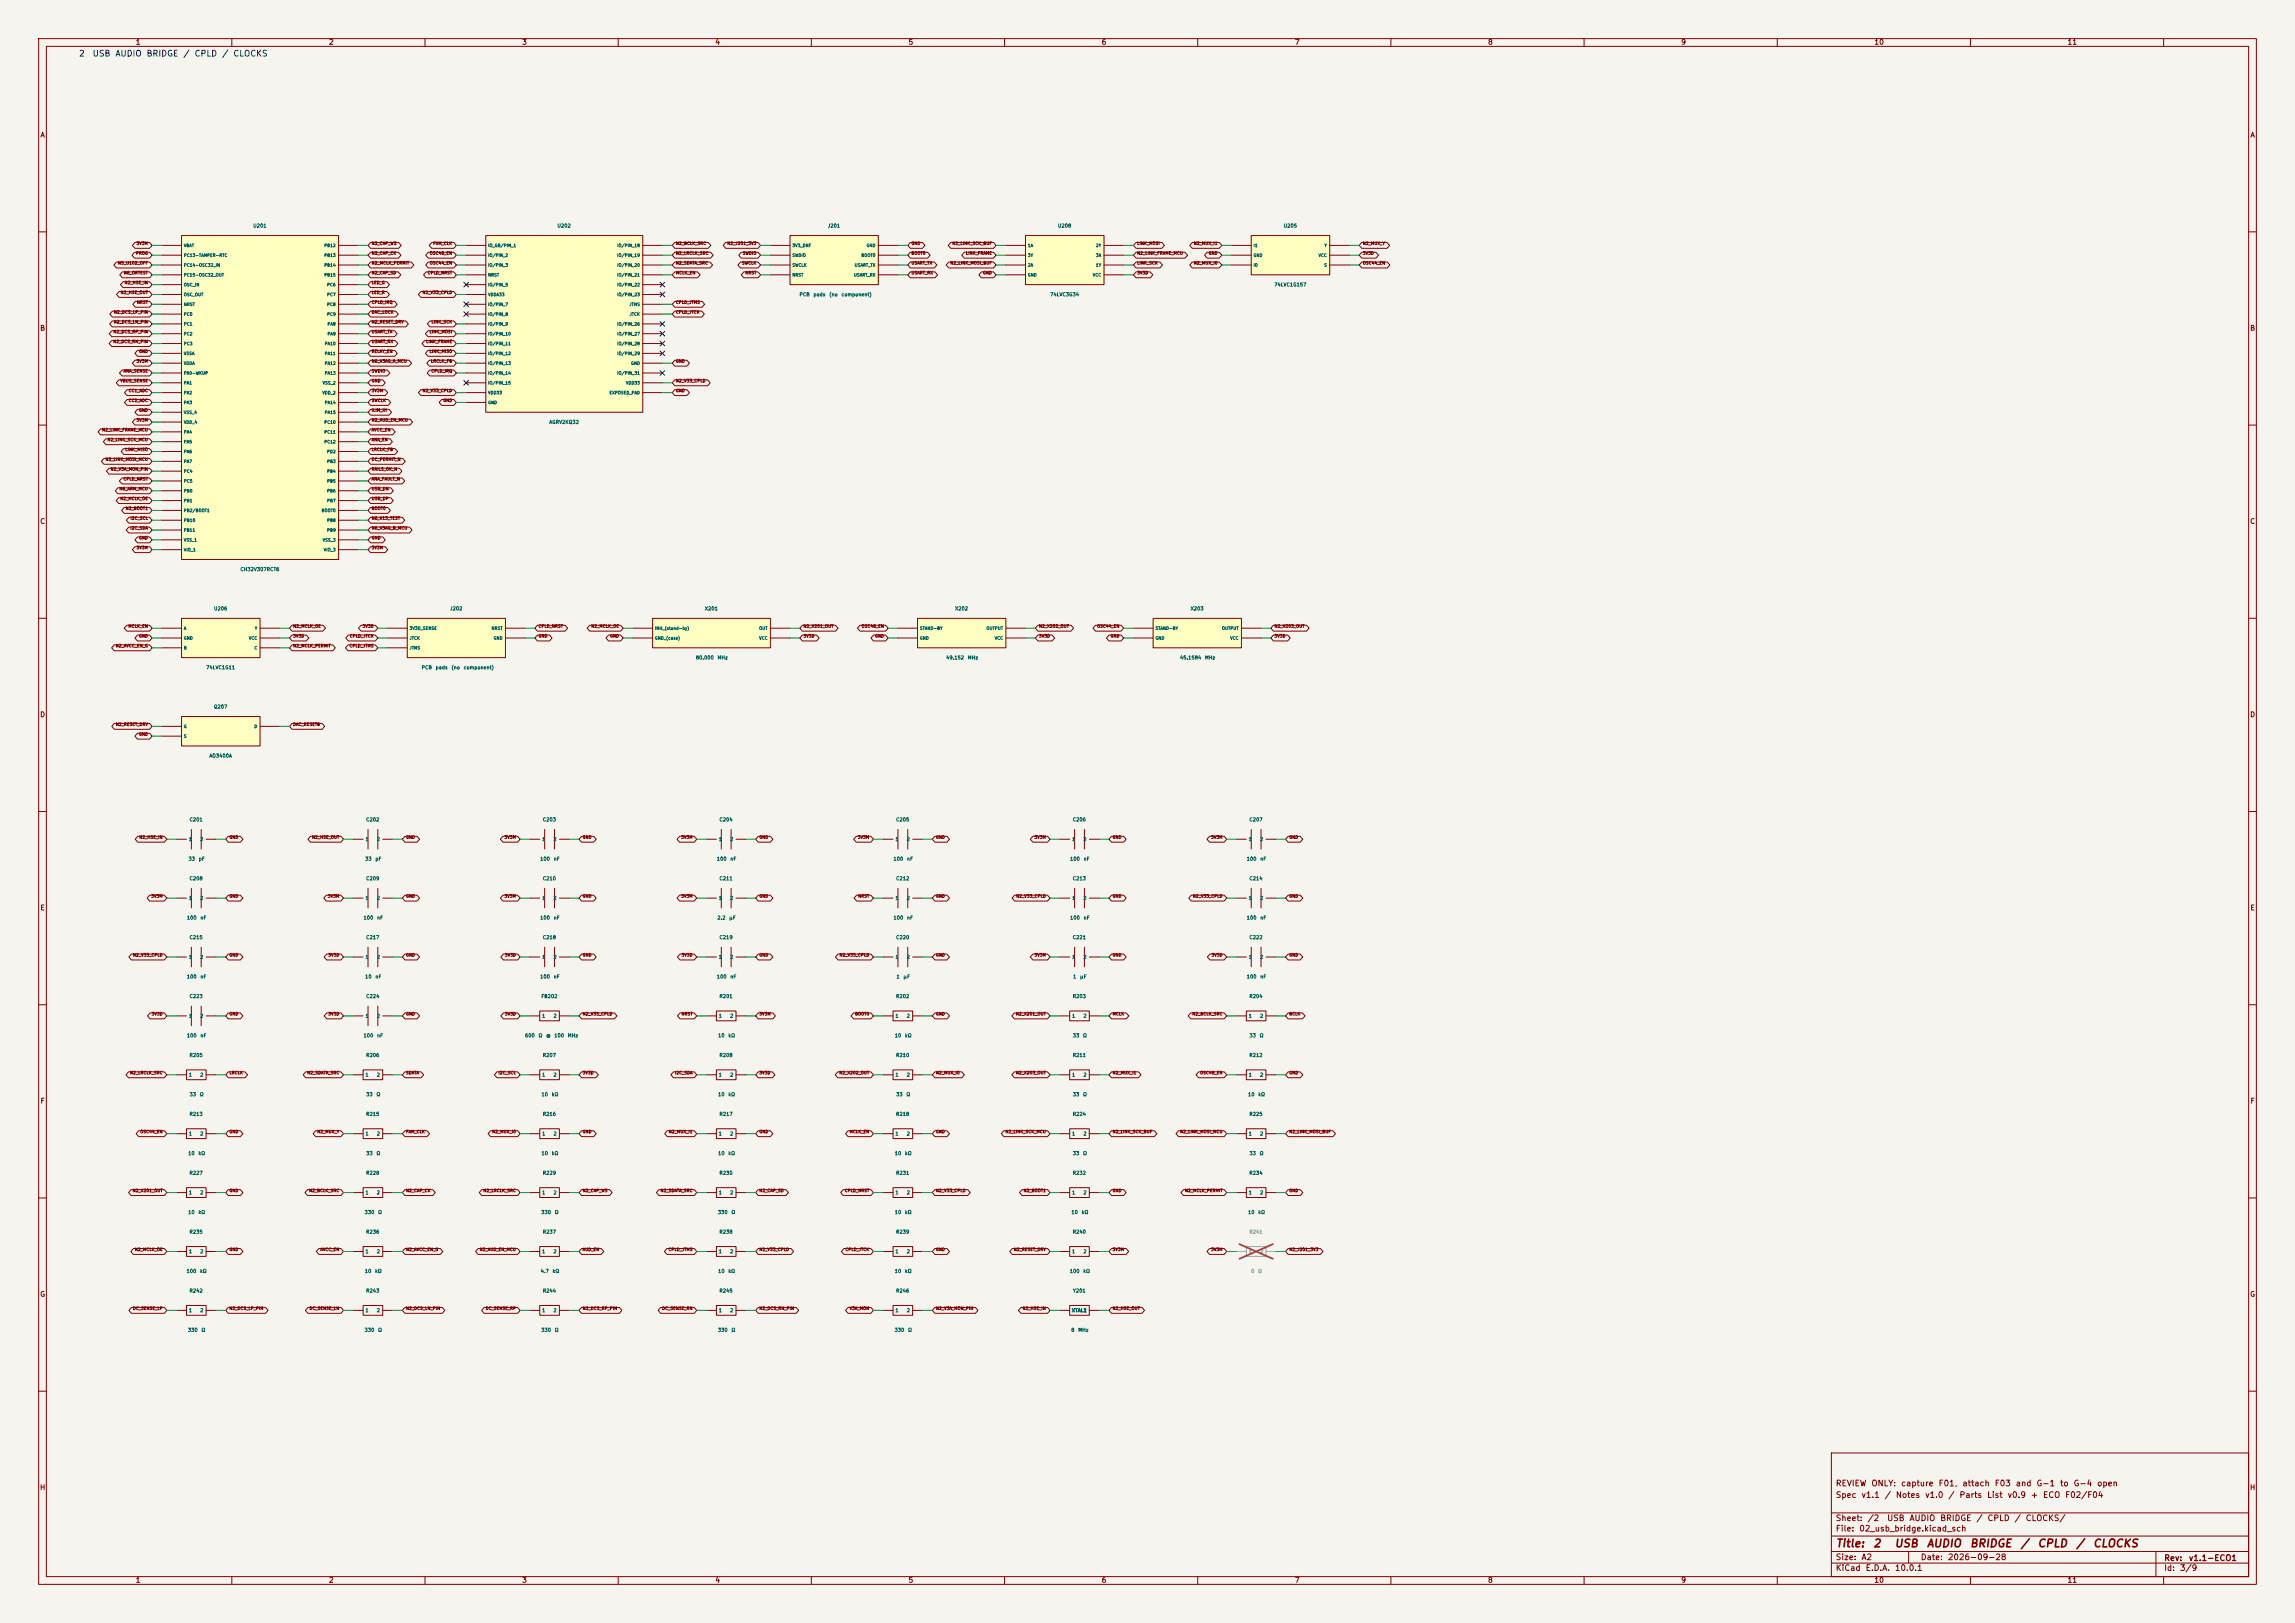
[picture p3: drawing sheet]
<svg xmlns="http://www.w3.org/2000/svg" width="594mm" height="420mm" viewBox="0 0 594 420" stroke-linecap="round" stroke-linejoin="round" font-family="sans-serif">
<defs><g id="words">
<g font-size="2" fill="#840000">
<text x="475" y="400.9">Title:</text>
<text x="484.7" y="400.9">2</text>
<text x="490.2" y="400.9">USB</text>
<text x="498.5" y="400.9">AUDIO</text>
<text x="509.7" y="400.9">BRIDGE</text>
<text x="522.8" y="400.9">/</text>
<text x="527.2" y="400.9">CPLD</text>
<text x="537.1" y="400.9">/</text>
<text x="541.6" y="400.9">CLOCKS</text>
</g>
<g font-size="1.5" fill="#0000c2">
<text x="20.3" y="15">2</text>
<text x="23.9" y="15">USB</text>
<text x="29.7" y="15">AUDIO</text>
<text x="37.8" y="15">BRIDGE</text>
<text x="47.3" y="15">/</text>
<text x="50.2" y="15">CPLD</text>
<text x="57.3" y="15">/</text>
<text x="60.3" y="15">CLOCKS</text>
</g>
<g font-size="1.5" fill="#840000">
<text x="475" y="388">Spec</text>
<text x="475" y="385">REVIEW</text>
<text x="481.7" y="388">v1.1</text>
<text x="484.2" y="385">ONLY:</text>
<text x="487.7" y="388">/</text>
<text x="490.5" y="388">Notes</text>
<text x="491.9" y="385">capture</text>
<text x="498.1" y="388">v1.0</text>
<text x="501.6" y="385">F01,</text>
<text x="504.1" y="388">/</text>
<text x="507" y="388">Parts</text>
<text x="507.8" y="385">attach</text>
<text x="514.2" y="388">List</text>
<text x="516.1" y="385">F03</text>
<text x="519.5" y="388">v0.9</text>
<text x="521.6" y="385">and</text>
<text x="525.5" y="388">+</text>
<text x="527" y="385">G-1</text>
<text x="528.6" y="388">ECO</text>
<text x="533" y="385">to</text>
<text x="534.4" y="388">F02/F04</text>
<text x="536.6" y="385">G-4</text>
<text x="542.6" y="385">open</text>
<text x="475" y="394">Sheet:</text>
<text x="483.2" y="394">/2</text>
<text x="488.3" y="394">USB</text>
<text x="494.1" y="394">AUDIO</text>
<text x="502" y="394">BRIDGE</text>
<text x="511.4" y="394">/</text>
<text x="514.3" y="394">CPLD</text>
<text x="521.3" y="394">/</text>
<text x="524.2" y="394">CLOCKS/</text>
<text x="475" y="396.7">File:</text>
<text x="481.1" y="396.7">02_usb_bridge.kicad_sch</text>
<text x="475" y="406.9">KiCad</text>
<text x="475" y="404.1">Size:</text>
<text x="481.7" y="404.1">A2</text>
<text x="482.7" y="406.9">E.D.A.</text>
<text x="490.3" y="406.9">10.0.1</text>
<text x="497" y="404.1">Date:</text>
<text x="504" y="404.1">2026-09-28</text>
<text x="560" y="404.3">Rev:</text>
<text x="560" y="406.9">Id:</text>
<text x="564.1" y="406.9">3/9</text>
<text x="566.4" y="404.3">v1.1-ECO1</text>
</g>
<g font-size="1.3" fill="#840000">
<text x="35" y="11.9">1</text>
<text x="85" y="11.9">2</text>
<text x="135" y="11.9">3</text>
<text x="185" y="11.9">4</text>
<text x="235" y="11.9">5</text>
<text x="285" y="11.9">6</text>
<text x="335" y="11.9">7</text>
<text x="385" y="11.9">8</text>
<text x="435" y="11.9">9</text>
<text x="485" y="11.9">10</text>
<text x="535" y="11.9">11</text>
<text x="10.3" y="35.9">A</text>
<text x="582.3" y="35.9">A</text>
<text x="10.3" y="85.9">B</text>
<text x="582.3" y="85.9">B</text>
<text x="10.3" y="135.9">C</text>
<text x="582.3" y="135.9">C</text>
<text x="10.3" y="185.9">D</text>
<text x="582.3" y="185.9">D</text>
<text x="10.3" y="235.9">E</text>
<text x="582.3" y="235.9">E</text>
<text x="10.3" y="285.9">F</text>
<text x="582.3" y="285.9">F</text>
<text x="10.3" y="335.9">G</text>
<text x="582.3" y="335.9">G</text>
<text x="10.2" y="385.9">H</text>
<text x="582.2" y="385.9">H</text>
<text x="35" y="409.9">1</text>
<text x="85" y="409.9">2</text>
<text x="135" y="409.9">3</text>
<text x="185" y="409.9">4</text>
<text x="235" y="409.9">5</text>
<text x="285" y="409.9">6</text>
<text x="335" y="409.9">7</text>
<text x="385" y="409.9">8</text>
<text x="435" y="409.9">9</text>
<text x="485" y="409.9">10</text>
<text x="535" y="409.9">11</text>
</g>
<g font-size=".9" fill="#006464">
<text x="65.4" y="59.1">U201</text>
<text x="144.2" y="59.1">U202</text>
<text x="214.2" y="59.1">J201</text>
<text x="273.7" y="59.1">U208</text>
<text x="332.1" y="59.1">U205</text>
<text x="206.8" y="76.9">PCB</text>
<text x="210.5" y="76.9">pads</text>
<text x="214.5" y="76.9">(no</text>
<text x="217.7" y="76.9">component)</text>
<text x="271.7" y="76.9">74LVC3G34</text>
<text x="329.7" y="74.3">74LVC1G157</text>
<text x="142.1" y="109.9">AGRV2KQ32</text>
<text x="62.1" y="148">CH32V307RCT6</text>
<text x="55.3" y="158.2">U206</text>
<text x="116.4" y="158.2">J202</text>
<text x="182.3" y="158.2">X201</text>
<text x="247.1" y="158.2">X202</text>
<text x="308" y="158.2">X203</text>
<text x="53.3" y="173.4">74LVC1G11</text>
<text x="109" y="173.4">PCB</text>
<text x="112.7" y="173.4">pads</text>
<text x="116.8" y="173.4">(no</text>
<text x="119.9" y="173.4">component)</text>
<text x="180" y="170.9">80.000</text>
<text x="185.6" y="170.9">MHz</text>
<text x="244.8" y="170.9">49.152</text>
<text x="250.4" y="170.9">MHz</text>
<text x="305.3" y="170.9">45.1584</text>
<text x="311.8" y="170.9">MHz</text>
<text x="55.3" y="183.6">Q207</text>
<text x="54.1" y="196.3">AO3400A</text>
<text x="48.9" y="212.8">C201</text>
<text x="94.7" y="212.8">C202</text>
<text x="140.4" y="212.8">C203</text>
<text x="186.1" y="212.8">C204</text>
<text x="231.8" y="212.8">C205</text>
<text x="277.5" y="212.8">C206</text>
<text x="323.3" y="212.8">C207</text>
<text x="48.8" y="217.8">1</text>
<text x="51.7" y="217.8">2</text>
<text x="94.5" y="217.8">1</text>
<text x="97.4" y="217.8">2</text>
<text x="140.2" y="217.8">1</text>
<text x="143.1" y="217.8">2</text>
<text x="185.9" y="217.8">1</text>
<text x="188.9" y="217.8">2</text>
<text x="231.6" y="217.8">1</text>
<text x="234.6" y="217.8">2</text>
<text x="277.4" y="217.8">1</text>
<text x="280.3" y="217.8">2</text>
<text x="323.1" y="217.8">1</text>
<text x="326" y="217.8">2</text>
<text x="48.7" y="222.9">33</text>
<text x="51.3" y="222.9">pF</text>
<text x="94.4" y="222.9">33</text>
<text x="97.1" y="222.9">pF</text>
<text x="139.7" y="222.9">100</text>
<text x="143.2" y="222.9">nF</text>
<text x="185.4" y="222.9">100</text>
<text x="188.9" y="222.9">nF</text>
<text x="231.1" y="222.9">100</text>
<text x="234.6" y="222.9">nF</text>
<text x="276.9" y="222.9">100</text>
<text x="280.4" y="222.9">nF</text>
<text x="322.6" y="222.9">100</text>
<text x="326.1" y="222.9">nF</text>
<text x="48.8" y="233.1">1</text>
<text x="48.9" y="228">C208</text>
<text x="51.7" y="233.1">2</text>
<text x="94.5" y="233.1">1</text>
<text x="94.7" y="228">C209</text>
<text x="97.4" y="233.1">2</text>
<text x="140.2" y="233.1">1</text>
<text x="140.4" y="228">C210</text>
<text x="143.1" y="233.1">2</text>
<text x="185.9" y="233.1">1</text>
<text x="186.1" y="228">C211</text>
<text x="188.9" y="233.1">2</text>
<text x="231.6" y="233.1">1</text>
<text x="231.8" y="228">C212</text>
<text x="234.6" y="233.1">2</text>
<text x="277.4" y="233.1">1</text>
<text x="277.5" y="228">C213</text>
<text x="280.3" y="233.1">2</text>
<text x="323.1" y="233.1">1</text>
<text x="323.3" y="228">C214</text>
<text x="326" y="233.1">2</text>
<text x="48.3" y="238.2">100</text>
<text x="51.8" y="238.2">nF</text>
<text x="94" y="238.2">100</text>
<text x="97.5" y="238.2">nF</text>
<text x="139.7" y="238.2">100</text>
<text x="143.2" y="238.2">nF</text>
<text x="185.6" y="238.2">2.2</text>
<text x="188.7" y="238.2">µF</text>
<text x="231.1" y="238.2">100</text>
<text x="234.6" y="238.2">nF</text>
<text x="276.9" y="238.2">100</text>
<text x="280.4" y="238.2">nF</text>
<text x="322.6" y="238.2">100</text>
<text x="326.1" y="238.2">nF</text>
<text x="48.9" y="243.2">C215</text>
<text x="94.7" y="243.2">C217</text>
<text x="140.4" y="243.2">C218</text>
<text x="186.1" y="243.2">C219</text>
<text x="231.8" y="243.2">C220</text>
<text x="277.5" y="243.2">C221</text>
<text x="323.3" y="243.2">C222</text>
<text x="48.8" y="248.3">1</text>
<text x="51.7" y="248.3">2</text>
<text x="94.5" y="248.3">1</text>
<text x="97.4" y="248.3">2</text>
<text x="140.2" y="248.3">1</text>
<text x="143.1" y="248.3">2</text>
<text x="185.9" y="248.3">1</text>
<text x="188.9" y="248.3">2</text>
<text x="231.6" y="248.3">1</text>
<text x="234.6" y="248.3">2</text>
<text x="277.4" y="248.3">1</text>
<text x="280.3" y="248.3">2</text>
<text x="323.1" y="248.3">1</text>
<text x="326" y="248.3">2</text>
<text x="48.3" y="253.4">100</text>
<text x="51.8" y="253.4">nF</text>
<text x="94.4" y="253.4">10</text>
<text x="97.1" y="253.4">nF</text>
<text x="139.7" y="253.4">100</text>
<text x="143.2" y="253.4">nF</text>
<text x="185.4" y="253.4">100</text>
<text x="188.9" y="253.4">nF</text>
<text x="231.9" y="253.4">1</text>
<text x="233.7" y="253.4">µF</text>
<text x="277.7" y="253.4">1</text>
<text x="279.5" y="253.4">µF</text>
<text x="322.6" y="253.4">100</text>
<text x="326.1" y="253.4">nF</text>
<text x="48.8" y="263.6">1</text>
<text x="48.9" y="258.5">C223</text>
<text x="51.7" y="263.6">2</text>
<text x="94.5" y="263.6">1</text>
<text x="94.7" y="258.5">C224</text>
<text x="97.4" y="263.6">2</text>
<text x="140" y="258.5">FB202</text>
<text x="140.2" y="263.6">1</text>
<text x="143.1" y="263.6">2</text>
<text x="185.9" y="263.6">1</text>
<text x="186.1" y="258.5">R201</text>
<text x="188.9" y="263.6">2</text>
<text x="231.6" y="263.6">1</text>
<text x="231.8" y="258.5">R202</text>
<text x="234.6" y="263.6">2</text>
<text x="277.4" y="263.6">1</text>
<text x="277.5" y="258.5">R203</text>
<text x="280.3" y="263.6">2</text>
<text x="323.1" y="263.6">1</text>
<text x="323.3" y="258.5">R204</text>
<text x="326" y="263.6">2</text>
<text x="48.3" y="268.6">100</text>
<text x="51.8" y="268.6">nF</text>
<text x="94" y="268.6">100</text>
<text x="97.5" y="268.6">nF</text>
<text x="135.8" y="268.6">600</text>
<text x="139.3" y="268.6">Ω</text>
<text x="141.3" y="268.6">@</text>
<text x="143.4" y="268.6">100</text>
<text x="146.9" y="268.6">MHz</text>
<text x="185.8" y="268.6">10</text>
<text x="188.4" y="268.6">kΩ</text>
<text x="231.5" y="268.6">10</text>
<text x="234.1" y="268.6">kΩ</text>
<text x="277.6" y="268.6">33</text>
<text x="280.2" y="268.6">Ω</text>
<text x="323.3" y="268.6">33</text>
<text x="325.9" y="268.6">Ω</text>
<text x="48.9" y="273.7">R205</text>
<text x="94.7" y="273.7">R206</text>
<text x="140.4" y="273.7">R207</text>
<text x="186.1" y="273.7">R208</text>
<text x="231.8" y="273.7">R210</text>
<text x="277.5" y="273.7">R211</text>
<text x="323.3" y="273.7">R212</text>
<text x="48.8" y="278.8">1</text>
<text x="51.7" y="278.8">2</text>
<text x="94.5" y="278.8">1</text>
<text x="97.4" y="278.8">2</text>
<text x="140.2" y="278.8">1</text>
<text x="143.1" y="278.8">2</text>
<text x="185.9" y="278.8">1</text>
<text x="188.9" y="278.8">2</text>
<text x="231.6" y="278.8">1</text>
<text x="234.6" y="278.8">2</text>
<text x="277.4" y="278.8">1</text>
<text x="280.3" y="278.8">2</text>
<text x="323.1" y="278.8">1</text>
<text x="326" y="278.8">2</text>
<text x="49" y="283.9">33</text>
<text x="51.6" y="283.9">Ω</text>
<text x="94.7" y="283.9">33</text>
<text x="97.3" y="283.9">Ω</text>
<text x="140" y="283.9">10</text>
<text x="142.7" y="283.9">kΩ</text>
<text x="185.8" y="283.9">10</text>
<text x="188.4" y="283.9">kΩ</text>
<text x="231.8" y="283.9">33</text>
<text x="234.5" y="283.9">Ω</text>
<text x="277.6" y="283.9">33</text>
<text x="280.2" y="283.9">Ω</text>
<text x="322.9" y="283.9">10</text>
<text x="325.6" y="283.9">kΩ</text>
<text x="48.9" y="289">R213</text>
<text x="94.7" y="289">R215</text>
<text x="140.4" y="289">R216</text>
<text x="186.1" y="289">R217</text>
<text x="231.8" y="289">R218</text>
<text x="277.5" y="289">R224</text>
<text x="323.3" y="289">R225</text>
<text x="48.6" y="299.1">10</text>
<text x="48.8" y="294">1</text>
<text x="51.3" y="299.1">kΩ</text>
<text x="51.7" y="294">2</text>
<text x="94.5" y="294">1</text>
<text x="94.7" y="299.1">33</text>
<text x="97.3" y="299.1">Ω</text>
<text x="97.4" y="294">2</text>
<text x="140" y="299.1">10</text>
<text x="140.2" y="294">1</text>
<text x="142.7" y="299.1">kΩ</text>
<text x="143.1" y="294">2</text>
<text x="185.8" y="299.1">10</text>
<text x="185.9" y="294">1</text>
<text x="188.4" y="299.1">kΩ</text>
<text x="188.9" y="294">2</text>
<text x="231.5" y="299.1">10</text>
<text x="231.6" y="294">1</text>
<text x="234.1" y="299.1">kΩ</text>
<text x="234.6" y="294">2</text>
<text x="277.4" y="294">1</text>
<text x="277.6" y="299.1">33</text>
<text x="280.2" y="299.1">Ω</text>
<text x="280.3" y="294">2</text>
<text x="323.1" y="294">1</text>
<text x="323.3" y="299.1">33</text>
<text x="325.9" y="299.1">Ω</text>
<text x="326" y="294">2</text>
<text x="48.9" y="304.2">R227</text>
<text x="94.7" y="304.2">R228</text>
<text x="140.4" y="304.2">R229</text>
<text x="186.1" y="304.2">R230</text>
<text x="231.8" y="304.2">R231</text>
<text x="277.5" y="304.2">R232</text>
<text x="323.3" y="304.2">R234</text>
<text x="48.8" y="309.3">1</text>
<text x="51.7" y="309.3">2</text>
<text x="94.5" y="309.3">1</text>
<text x="97.4" y="309.3">2</text>
<text x="140.2" y="309.3">1</text>
<text x="143.1" y="309.3">2</text>
<text x="185.9" y="309.3">1</text>
<text x="188.9" y="309.3">2</text>
<text x="231.6" y="309.3">1</text>
<text x="234.6" y="309.3">2</text>
<text x="277.4" y="309.3">1</text>
<text x="280.3" y="309.3">2</text>
<text x="323.1" y="309.3">1</text>
<text x="326" y="309.3">2</text>
<text x="48.6" y="314.4">10</text>
<text x="51.3" y="314.4">kΩ</text>
<text x="94.3" y="314.4">330</text>
<text x="97.8" y="314.4">Ω</text>
<text x="140" y="314.4">330</text>
<text x="143.5" y="314.4">Ω</text>
<text x="185.7" y="314.4">330</text>
<text x="189.2" y="314.4">Ω</text>
<text x="231.5" y="314.4">10</text>
<text x="234.1" y="314.4">kΩ</text>
<text x="277.2" y="314.4">10</text>
<text x="279.9" y="314.4">kΩ</text>
<text x="322.9" y="314.4">10</text>
<text x="325.6" y="314.4">kΩ</text>
<text x="48.9" y="319.4">R235</text>
<text x="94.7" y="319.4">R236</text>
<text x="140.4" y="319.4">R237</text>
<text x="186.1" y="319.4">R238</text>
<text x="231.8" y="319.4">R239</text>
<text x="277.5" y="319.4">R240</text>
<text x="48.2" y="329.6">100</text>
<text x="48.8" y="324.5">1</text>
<text x="51.7" y="329.6">kΩ</text>
<text x="51.7" y="324.5">2</text>
<text x="94.3" y="329.6">10</text>
<text x="94.5" y="324.5">1</text>
<text x="97" y="329.6">kΩ</text>
<text x="97.4" y="324.5">2</text>
<text x="139.8" y="329.6">4.7</text>
<text x="140.2" y="324.5">1</text>
<text x="142.9" y="329.6">kΩ</text>
<text x="143.1" y="324.5">2</text>
<text x="185.8" y="329.6">10</text>
<text x="185.9" y="324.5">1</text>
<text x="188.4" y="329.6">kΩ</text>
<text x="188.9" y="324.5">2</text>
<text x="231.5" y="329.6">10</text>
<text x="231.6" y="324.5">1</text>
<text x="234.1" y="329.6">kΩ</text>
<text x="234.6" y="324.5">2</text>
<text x="276.8" y="329.6">100</text>
<text x="277.4" y="324.5">1</text>
<text x="280.3" y="329.6">kΩ</text>
<text x="280.3" y="324.5">2</text>
<text x="48.9" y="334.7">R242</text>
<text x="94.7" y="334.7">R243</text>
<text x="140.4" y="334.7">R244</text>
<text x="186.1" y="334.7">R245</text>
<text x="231.8" y="334.7">R246</text>
<text x="277.6" y="334.7">Y201</text>
<text x="48.8" y="339.8">1</text>
<text x="51.7" y="339.8">2</text>
<text x="94.5" y="339.8">1</text>
<text x="97.4" y="339.8">2</text>
<text x="140.2" y="339.8">1</text>
<text x="143.1" y="339.8">2</text>
<text x="185.9" y="339.8">1</text>
<text x="188.9" y="339.8">2</text>
<text x="231.6" y="339.8">1</text>
<text x="234.6" y="339.8">2</text>
<text x="277.3" y="339.8">XTAL2</text>
<text x="277.4" y="339.8">XTAL1</text>
<text x="48.5" y="344.8">330</text>
<text x="52" y="344.8">Ω</text>
<text x="94.3" y="344.8">330</text>
<text x="97.8" y="344.8">Ω</text>
<text x="140" y="344.8">330</text>
<text x="143.5" y="344.8">Ω</text>
<text x="185.7" y="344.8">330</text>
<text x="189.2" y="344.8">Ω</text>
<text x="231.4" y="344.8">330</text>
<text x="234.9" y="344.8">Ω</text>
<text x="277.2" y="344.8">8</text>
<text x="279" y="344.8">MHz</text>
</g>
<g font-size=".9" fill="#939391">
<text x="323.3" y="319.4">R241</text>
<text x="323.1" y="324.5">1</text>
<text x="323.7" y="329.6">0</text>
<text x="325.5" y="329.6">Ω</text>
<text x="326" y="324.5">2</text>
</g>
<g font-size=".8" fill="#840000">
<text x="35.2" y="63.6">3V3M</text>
<text x="96.1" y="63.6">N2_CAP_WS</text>
<text x="112" y="63.6">FAM_CLK</text>
<text x="174.8" y="63.6">N2_BCLK_SRC</text>
<text x="188.1" y="63.6">N2_J201_3V3</text>
<text x="235.8" y="63.6">GND</text>
<text x="246.4" y="63.6">N2_LINK_SCK_BUF</text>
<text x="294.2" y="63.6">LINK_MOSI</text>
<text x="308.9" y="63.6">N2_MUX_I1</text>
<text x="352.6" y="63.6">N2_MUX_Y</text>
<text x="30.4" y="68.6">N5_U102_OFF</text>
<text x="32" y="71.2">N6_ORTEST</text>
<text x="35.1" y="66.1">PROG</text>
<text x="96.1" y="66.1">N2_CAP_CK</text>
<text x="96.1" y="68.6">N2_MCLK_PERMIT</text>
<text x="96.1" y="71.2">N2_CAP_SD</text>
<text x="110.6" y="71.2">CPLD_NRST</text>
<text x="111.1" y="68.6">OSC44_EN</text>
<text x="111.1" y="66.1">OSC48_EN</text>
<text x="174.8" y="71.2">MCLK_EN</text>
<text x="174.8" y="68.6">N2_SDATA_SRC</text>
<text x="174.8" y="66.1">N2_LRCLK_SRC</text>
<text x="192" y="68.6">SWCLK</text>
<text x="192.2" y="66.1">SWDIO</text>
<text x="192.8" y="71.2">NRST</text>
<text x="235.8" y="71.2">USART_RX</text>
<text x="235.8" y="68.6">USART_TX</text>
<text x="235.8" y="66.1">BOOT0</text>
<text x="245.9" y="68.6">N2_LINK_MOSI_BUF</text>
<text x="249.9" y="66.1">LINK_FRAME</text>
<text x="254.3" y="71.2">GND</text>
<text x="294.2" y="71.2">3V3D</text>
<text x="294.2" y="68.6">LINK_SCK</text>
<text x="294.2" y="66.1">N2_LINK_FRAME_MCU</text>
<text x="308.9" y="68.6">N2_MUX_I0</text>
<text x="312.7" y="66.1">GND</text>
<text x="352.6" y="68.6">OSC44_EN</text>
<text x="352.6" y="66.1">3V3D</text>
<text x="31.1" y="76.3">N2_HSE_OUT</text>
<text x="32.1" y="73.7">N2_HSE_IN</text>
<text x="96.1" y="73.7">LED_G</text>
<text x="96.1" y="76.3">LED_R</text>
<text x="109.3" y="76.3">N2_V33_CPLD</text>
<text x="29.4" y="83.9">N2_DCS_LN_PIN</text>
<text x="29.4" y="81.3">N2_DCS_LP_PIN</text>
<text x="35.3" y="78.8">NRST</text>
<text x="96.1" y="78.8">CPLD_IRQ</text>
<text x="96.1" y="81.3">DAC_LOCK</text>
<text x="96.1" y="83.9">N2_RESET_DRV</text>
<text x="111.6" y="83.9">LINK_SCK</text>
<text x="174.8" y="81.3">CPLD_JTCK</text>
<text x="174.8" y="78.8">CPLD_JTMS</text>
<text x="29.2" y="89">N2_DCS_RN_PIN</text>
<text x="29.2" y="86.4">N2_DCS_RP_PIN</text>
<text x="96.1" y="86.4">USART_TX</text>
<text x="96.1" y="89">USART_RX</text>
<text x="110.2" y="89">LINK_FRAME</text>
<text x="111.1" y="86.4">LINK_MOSI</text>
<text x="35.2" y="94">3V3M</text>
<text x="35.9" y="91.5">GND</text>
<text x="96.1" y="91.5">RELAY_EN</text>
<text x="96.1" y="94">N6_V3AG_A_MCU</text>
<text x="111.1" y="91.5">LINK_MISO</text>
<text x="111.4" y="94">LRCLK_FB</text>
<text x="174.8" y="94">GND</text>
<text x="31.1" y="99.1">VBUS_SENSE</text>
<text x="31.9" y="96.6">ANA_SENSE</text>
<text x="33.2" y="101.7">CC1_ADC</text>
<text x="96.1" y="96.6">SWDIO</text>
<text x="96.1" y="99.1">GND</text>
<text x="96.1" y="101.7">3V3M</text>
<text x="109.3" y="101.7">N2_V33_CPLD</text>
<text x="111.5" y="96.6">CPLD_IRQ</text>
<text x="174.8" y="101.7">GND</text>
<text x="174.8" y="99.1">N2_V33_CPLD</text>
<text x="33.2" y="104.2">CC2_ADC</text>
<text x="35.9" y="106.7">GND</text>
<text x="96.1" y="104.2">SWCLK</text>
<text x="96.1" y="106.7">ILIM_HI</text>
<text x="114.6" y="104.2">GND</text>
<text x="26.3" y="111.8">N2_LINK_FRAME_MCU</text>
<text x="35.2" y="109.3">3V3M</text>
<text x="96.1" y="109.3">N2_AUD_EN_MCU</text>
<text x="96.1" y="111.8">AVCC_EN</text>
<text x="27.2" y="119.4">N2_LINK_MOSI_MCU</text>
<text x="27.7" y="114.4">N2_LINK_SCK_MCU</text>
<text x="32.3" y="116.9">LINK_MISO</text>
<text x="96.1" y="114.4">ANA_EN</text>
<text x="96.1" y="116.9">LRCLK_FB</text>
<text x="96.1" y="119.4">DC_PERMIT_N</text>
<text x="28.5" y="122">N2_V3A_MON_PIN</text>
<text x="31.9" y="124.5">CPLD_NRST</text>
<text x="96.1" y="122">RAILS_OK_N</text>
<text x="96.1" y="124.5">ANA_FAULT_N</text>
<text x="30.8" y="127.1">N6_ARM_MCU</text>
<text x="31" y="129.6">N2_MCLK_OE</text>
<text x="96.1" y="127.1">USB_DN</text>
<text x="96.1" y="129.6">USB_DP</text>
<text x="32.4" y="132.1">N2_BOOT1</text>
<text x="33.6" y="137.2">I2C_SDA</text>
<text x="33.7" y="134.7">I2C_SCL</text>
<text x="96.1" y="132.1">BOOT0</text>
<text x="96.1" y="134.7">N6_V13_TEST</text>
<text x="96.1" y="137.2">N6_V3AG_B_MCU</text>
<text x="35.2" y="142.3">3V3M</text>
<text x="35.9" y="139.8">GND</text>
<text x="96.1" y="139.8">GND</text>
<text x="96.1" y="142.3">3V3M</text>
<text x="29.9" y="167.7">N2_AVCC_EN_G</text>
<text x="33.1" y="162.6">MCLK_EN</text>
<text x="35.9" y="165.2">GND</text>
<text x="75.8" y="162.6">N2_MCLK_OE</text>
<text x="75.8" y="165.2">3V3D</text>
<text x="75.8" y="167.7">N2_MCLK_PERMIT</text>
<text x="90.4" y="167.7">CPLD_JTMS</text>
<text x="90.5" y="165.2">CPLD_JTCK</text>
<text x="93.8" y="162.6">3V3D</text>
<text x="139.3" y="165.2">GND</text>
<text x="139.3" y="162.6">CPLD_NRST</text>
<text x="152.9" y="162.6">N2_MCLK_OE</text>
<text x="157.8" y="165.2">GND</text>
<text x="207.9" y="165.2">3V3D</text>
<text x="207.9" y="162.6">N2_X201_OUT</text>
<text x="222.9" y="162.6">OSC48_EN</text>
<text x="226.4" y="165.2">GND</text>
<text x="268.8" y="162.6">N2_X202_OUT</text>
<text x="268.8" y="165.2">3V3D</text>
<text x="283.9" y="162.6">OSC44_EN</text>
<text x="287.3" y="165.2">GND</text>
<text x="329.8" y="162.6">N2_X203_OUT</text>
<text x="329.8" y="165.2">3V3D</text>
<text x="29.9" y="188">N2_RESET_DRV</text>
<text x="35.9" y="190.6">GND</text>
<text x="75.8" y="188">DAC_RESETB</text>
<text x="36" y="217.2">N2_HSE_IN</text>
<text x="59.3" y="217.2">GND</text>
<text x="80.7" y="217.2">N2_HSE_OUT</text>
<text x="105" y="217.2">GND</text>
<text x="130.5" y="217.2">3V3M</text>
<text x="150.7" y="217.2">GND</text>
<text x="176.2" y="217.2">3V3M</text>
<text x="196.4" y="217.2">GND</text>
<text x="221.9" y="217.2">3V3M</text>
<text x="242.2" y="217.2">GND</text>
<text x="267.6" y="217.2">3V3M</text>
<text x="287.9" y="217.2">GND</text>
<text x="313.4" y="217.2">3V3M</text>
<text x="333.6" y="217.2">GND</text>
<text x="39" y="232.5">3V3M</text>
<text x="59.3" y="232.5">GND</text>
<text x="84.8" y="232.5">3V3M</text>
<text x="105" y="232.5">GND</text>
<text x="130.5" y="232.5">3V3M</text>
<text x="150.7" y="232.5">GND</text>
<text x="176.2" y="232.5">3V3M</text>
<text x="196.4" y="232.5">GND</text>
<text x="222" y="232.5">NRST</text>
<text x="242.2" y="232.5">GND</text>
<text x="262.9" y="232.5">N2_V33_CPLD</text>
<text x="287.9" y="232.5">GND</text>
<text x="308.6" y="232.5">N2_V33_CPLD</text>
<text x="333.6" y="232.5">GND</text>
<text x="34.3" y="247.7">N2_V33_CPLD</text>
<text x="59.3" y="247.7">GND</text>
<text x="84.9" y="247.7">3V3D</text>
<text x="105" y="247.7">GND</text>
<text x="130.6" y="247.7">3V3D</text>
<text x="150.7" y="247.7">GND</text>
<text x="176.3" y="247.7">3V3D</text>
<text x="196.4" y="247.7">GND</text>
<text x="217.2" y="247.7">N2_V33_CPLD</text>
<text x="242.2" y="247.7">GND</text>
<text x="267.6" y="247.7">3V3M</text>
<text x="287.9" y="247.7">GND</text>
<text x="313.5" y="247.7">3V3D</text>
<text x="333.6" y="247.7">GND</text>
<text x="39.2" y="262.9">3V3D</text>
<text x="59.3" y="262.9">GND</text>
<text x="84.9" y="262.9">3V3D</text>
<text x="105" y="262.9">GND</text>
<text x="130.6" y="262.9">3V3D</text>
<text x="150.7" y="262.9">N2_V33_CPLD</text>
<text x="176.3" y="262.9">NRST</text>
<text x="196.4" y="262.9">3V3M</text>
<text x="221.2" y="262.9">BOOT0</text>
<text x="242.2" y="262.9">GND</text>
<text x="262.9" y="262.9">N2_X201_OUT</text>
<text x="287.9" y="262.9">MCLK</text>
<text x="308.5" y="262.9">N2_BCLK_SRC</text>
<text x="333.6" y="262.9">BCLK</text>
<text x="33.6" y="278.2">N2_LRCLK_SRC</text>
<text x="59.3" y="278.2">LRCLK</text>
<text x="79.4" y="278.2">N2_SDATA_SRC</text>
<text x="105" y="278.2">SDATA</text>
<text x="128.9" y="278.2">I2C_SCL</text>
<text x="150.7" y="278.2">3V3D</text>
<text x="174.6" y="278.2">I2C_SDA</text>
<text x="196.4" y="278.2">3V3D</text>
<text x="217.1" y="278.2">N2_X202_OUT</text>
<text x="242.2" y="278.2">N2_MUX_I0</text>
<text x="262.9" y="278.2">N2_X203_OUT</text>
<text x="287.9" y="278.2">N2_MUX_I1</text>
<text x="310.5" y="278.2">OSC48_EN</text>
<text x="333.6" y="278.2">GND</text>
<text x="36.2" y="293.4">OSC44_EN</text>
<text x="59.3" y="293.4">GND</text>
<text x="82" y="293.4">N2_MUX_Y</text>
<text x="105" y="293.4">FAM_CLK</text>
<text x="127.3" y="293.4">N2_MUX_I0</text>
<text x="150.7" y="293.4">GND</text>
<text x="173" y="293.4">N2_MUX_I1</text>
<text x="196.4" y="293.4">GND</text>
<text x="219.8" y="293.4">MCLK_EN</text>
<text x="242.2" y="293.4">GND</text>
<text x="260.1" y="293.4">N2_LINK_SCK_MCU</text>
<text x="287.9" y="293.4">N2_LINK_SCK_BUF</text>
<text x="305.3" y="293.4">N2_LINK_MOSI_MCU</text>
<text x="333.6" y="293.4">N2_LINK_MOSI_BUF</text>
<text x="34.3" y="308.7">N2_X201_OUT</text>
<text x="59.3" y="308.7">GND</text>
<text x="79.9" y="308.7">N2_BCLK_SRC</text>
<text x="105" y="308.7">N2_CAP_CK</text>
<text x="125" y="308.7">N2_LRCLK_SRC</text>
<text x="150.7" y="308.7">N2_CAP_WS</text>
<text x="170.9" y="308.7">N2_SDATA_SRC</text>
<text x="196.4" y="308.7">N2_CAP_SD</text>
<text x="218.5" y="308.7">CPLD_NRST</text>
<text x="242.2" y="308.7">N2_V33_CPLD</text>
<text x="264.8" y="308.7">N2_BOOT1</text>
<text x="287.9" y="308.7">GND</text>
<text x="306.6" y="308.7">N2_MCLK_PERMIT</text>
<text x="333.6" y="308.7">GND</text>
<text x="34.8" y="323.9">N2_MCLK_OE</text>
<text x="59.3" y="323.9">GND</text>
<text x="82.8" y="323.9">AVCC_EN</text>
<text x="105" y="323.9">N2_AVCC_EN_G</text>
<text x="124.1" y="323.9">N2_AUD_EN_MCU</text>
<text x="150.7" y="323.9">AUD_EN</text>
<text x="172.9" y="323.9">CPLD_JTMS</text>
<text x="196.4" y="323.9">N2_V33_CPLD</text>
<text x="218.7" y="323.9">CPLD_JTCK</text>
<text x="242.2" y="323.9">GND</text>
<text x="262.3" y="323.9">N2_RESET_DRV</text>
<text x="287.9" y="323.9">3V3M</text>
<text x="313.4" y="323.9">3V3M</text>
<text x="333.6" y="323.9">N2_J201_3V3</text>
<text x="34.3" y="339.1">DC_SENSE_LP</text>
<text x="59.3" y="339.1">N2_DCS_LP_PIN</text>
<text x="80" y="339.1">DC_SENSE_LN</text>
<text x="105" y="339.1">N2_DCS_LN_PIN</text>
<text x="125.6" y="339.1">DC_SENSE_RP</text>
<text x="150.7" y="339.1">N2_DCS_RP_PIN</text>
<text x="171.3" y="339.1">DC_SENSE_RN</text>
<text x="196.4" y="339.1">N2_DCS_RN_PIN</text>
<text x="219.8" y="339.1">V3A_MON</text>
<text x="242.2" y="339.1">N2_V3A_MON_PIN</text>
<text x="264.6" y="339.1">N2_HSE_IN</text>
<text x="287.9" y="339.1">N2_HSE_OUT</text>
</g>
<g font-size=".8" fill="#006464">
<text x="47.5" y="64.1">VBAT</text>
<text x="83.8" y="64.1">PB12</text>
<text x="126.2" y="64.1">IO_GB/PIN_1</text>
<text x="159.6" y="64.1">IO/PIN_18</text>
<text x="205" y="64.1">3V3_DNF</text>
<text x="224.2" y="64.1">GND</text>
<text x="265.9" y="64.1">1A</text>
<text x="283.6" y="64.1">2Y</text>
<text x="324.4" y="64.1">I1</text>
<text x="342.7" y="64.1">Y</text>
<text x="47.5" y="66.6">PC13-TAMPER-RTC</text>
<text x="47.5" y="69.2">PC14-OSC32_IN</text>
<text x="47.5" y="71.7">PC15-OSC32_OUT</text>
<text x="83.8" y="66.6">PB13</text>
<text x="83.8" y="69.2">PB14</text>
<text x="83.8" y="71.7">PB15</text>
<text x="126.2" y="66.6">IO/PIN_2</text>
<text x="126.2" y="69.2">IO/PIN_3</text>
<text x="126.2" y="71.7">NRST</text>
<text x="159.6" y="66.6">IO/PIN_19</text>
<text x="159.6" y="69.2">IO/PIN_20</text>
<text x="159.6" y="71.7">IO/PIN_21</text>
<text x="205" y="66.6">SWDIO</text>
<text x="205" y="69.2">SWCLK</text>
<text x="205" y="71.7">NRST</text>
<text x="220.9" y="71.7">USART_RX</text>
<text x="221.1" y="69.2">USART_TX</text>
<text x="222.9" y="66.6">BOOT0</text>
<text x="265.9" y="66.6">3Y</text>
<text x="265.9" y="69.2">2A</text>
<text x="265.9" y="71.7">GND</text>
<text x="282.8" y="71.7">VCC</text>
<text x="283.6" y="66.6">3A</text>
<text x="283.6" y="69.2">1Y</text>
<text x="324.4" y="66.6">GND</text>
<text x="324.4" y="69.2">I0</text>
<text x="341.2" y="66.6">VCC</text>
<text x="342.6" y="69.2">S</text>
<text x="47.5" y="74.3">OSC_IN</text>
<text x="47.5" y="76.8">OSC_OUT</text>
<text x="84.6" y="74.3">PC6</text>
<text x="84.6" y="76.8">PC7</text>
<text x="126.2" y="74.3">IO/PIN_5</text>
<text x="126.2" y="76.8">VDDA33</text>
<text x="159.6" y="74.3">IO/PIN_22</text>
<text x="159.6" y="76.8">IO/PIN_23</text>
<text x="47.5" y="79.3">NRST</text>
<text x="47.5" y="81.9">PC0</text>
<text x="84.6" y="79.3">PC8</text>
<text x="84.6" y="81.9">PC9</text>
<text x="126.2" y="79.3">IO/PIN_7</text>
<text x="126.2" y="81.9">IO/PIN_8</text>
<text x="162.8" y="79.3">JTMS</text>
<text x="162.9" y="81.9">JTCK</text>
<text x="47.5" y="84.4">PC1</text>
<text x="47.5" y="87">PC2</text>
<text x="47.5" y="89.5">PC3</text>
<text x="84" y="89.5">PA10</text>
<text x="84.7" y="84.4">PA8</text>
<text x="84.7" y="87">PA9</text>
<text x="126.2" y="84.4">IO/PIN_9</text>
<text x="126.2" y="87">IO/PIN_10</text>
<text x="126.2" y="89.5">IO/PIN_11</text>
<text x="159.6" y="84.4">IO/PIN_26</text>
<text x="159.6" y="87">IO/PIN_27</text>
<text x="159.6" y="89.5">IO/PIN_28</text>
<text x="47.5" y="92">VSSA</text>
<text x="47.5" y="94.6">VDDA</text>
<text x="84" y="92">PA11</text>
<text x="84" y="94.6">PA12</text>
<text x="126.2" y="92">IO/PIN_12</text>
<text x="126.2" y="94.6">IO/PIN_13</text>
<text x="159.6" y="92">IO/PIN_29</text>
<text x="163.2" y="94.6">GND</text>
<text x="47.5" y="97.1">PA0-WKUP</text>
<text x="47.5" y="99.7">PA1</text>
<text x="83.4" y="99.7">VSS_2</text>
<text x="84" y="97.1">PA13</text>
<text x="126.2" y="97.1">IO/PIN_14</text>
<text x="126.2" y="99.7">IO/PIN_15</text>
<text x="159.6" y="97.1">IO/PIN_31</text>
<text x="161.9" y="99.7">VDD33</text>
<text x="47.5" y="102.2">PA2</text>
<text x="47.5" y="104.7">PA3</text>
<text x="47.5" y="107.3">VSS_4</text>
<text x="83.3" y="102.2">VDD_2</text>
<text x="84" y="104.7">PA14</text>
<text x="84" y="107.3">PA15</text>
<text x="126.2" y="102.2">VDD33</text>
<text x="126.2" y="104.7">GND</text>
<text x="157.6" y="102.2">EXPOSED_PAD</text>
<text x="47.5" y="109.8">VDD_4</text>
<text x="47.5" y="112.4">PA4</text>
<text x="83.8" y="109.8">PC10</text>
<text x="83.8" y="112.4">PC11</text>
<text x="47.5" y="114.9">PA5</text>
<text x="47.5" y="117.4">PA6</text>
<text x="47.5" y="120">PA7</text>
<text x="83.8" y="114.9">PC12</text>
<text x="84.6" y="117.4">PD2</text>
<text x="84.6" y="120">PB3</text>
<text x="47.5" y="122.5">PC4</text>
<text x="47.5" y="125.1">PC5</text>
<text x="84.6" y="122.5">PB4</text>
<text x="84.6" y="125.1">PB5</text>
<text x="47.5" y="127.6">PB0</text>
<text x="47.5" y="130.1">PB1</text>
<text x="84.6" y="127.6">PB6</text>
<text x="84.6" y="130.1">PB7</text>
<text x="47.5" y="132.7">PB2/BOOT1</text>
<text x="47.5" y="135.2">PB10</text>
<text x="47.5" y="137.8">PB11</text>
<text x="83.2" y="132.7">BOOT0</text>
<text x="84.6" y="135.2">PB8</text>
<text x="84.6" y="137.8">PB9</text>
<text x="47.5" y="140.3">VSS_1</text>
<text x="47.5" y="142.8">VIO_1</text>
<text x="83.4" y="140.3">VSS_3</text>
<text x="83.7" y="142.8">VIO_3</text>
<text x="47.5" y="163.2">A</text>
<text x="47.5" y="165.7">GND</text>
<text x="64.3" y="165.7">VCC</text>
<text x="65.8" y="163.2">Y</text>
<text x="105.9" y="163.2">3V3D_SENSE</text>
<text x="105.9" y="165.7">JTCK</text>
<text x="127.1" y="163.2">NRST</text>
<text x="127.7" y="165.7">GND</text>
<text x="169.4" y="163.2">INH_(stand-by)</text>
<text x="169.4" y="165.7">GND_(case)</text>
<text x="196.4" y="163.2">OUT</text>
<text x="196.4" y="165.7">VCC</text>
<text x="238" y="163.2">STAND-BY</text>
<text x="238" y="165.7">GND</text>
<text x="255.2" y="163.2">OUTPUT</text>
<text x="257.4" y="165.7">VCC</text>
<text x="299" y="163.2">STAND-BY</text>
<text x="299" y="165.7">GND</text>
<text x="316.2" y="163.2">OUTPUT</text>
<text x="318.3" y="165.7">VCC</text>
<text x="47.5" y="168.2">B</text>
<text x="65.7" y="168.2">C</text>
<text x="105.9" y="168.2">JTMS</text>
<text x="47.5" y="188.6">G</text>
<text x="47.5" y="191.1">S</text>
<text x="65.7" y="188.6">D</text>
</g>
</g></defs>
<path d="M0 0h594v420h-594z" fill="#f5f4ef" stroke="#f5f4ef" stroke-width=".26"/>
<g fill="none" stroke="#840000" stroke-width=".26">
<path d="M10 10h574v400h-574zM12 12h570v396h-570zM60 10v2M110 10v2M160 10v2M210 10v2M260 10v2M310 10v2M360 10v2M410 10v2M460 10v2M510 10v2"/>
<path d="M560 10v2M10 60h2M582 60h2M10 110h2M582 110h2M10 160h2M582 160h2M10 210h2M228.6 217.2h2.5M232.4 214.6v5.1M234.9 214.6v5.1M236.2 217.2h2.6"/>
<path d="M582 210h2M10 260h2M582 260h2M10 310h2M582 310h2M10 360h2M474 376h108v32h-108zM582 360h2M474 397.5h108M474 391.5h108M60 408v2M110 408v2"/>
<path d="M160 408v2M210 408v2M260 408v2M310 408v2M360 408v2M410 408v2M460 408v2M474 404.5h108M474 401.5h108M494 401.5v3M510 408v2M558 401.5v6.5"/>
<path d="M560 408v2"/>
</g>
<path d="M265.4 61h20.3v12.7h-20.3z" fill="#ffffc2"/>
<path d="M260.3 63.5h5.1M260.3 66h5.1M260.3 68.6h5.1M260.3 71.1h5.1M265.4 61h20.3v12.7h-20.3zM285.7 63.5h5.1M285.7 66h5.1M285.7 68.6h5.1M285.7 71.1h5.1" fill="none" stroke="#840000" stroke-width=".26"/>
<path d="M323.8 61h20.4v10.1h-20.4z" fill="#ffffc2"/>
<path d="M318.8 63.5h5M318.8 66h5M318.8 68.6h5M323.8 61h20.4v10.1h-20.4zM344.2 63.5h5M344.2 66h5M344.2 68.6h5" fill="none" stroke="#840000" stroke-width=".26"/>
<path d="M204.5 61h22.8v12.7h-22.8z" fill="#ffffc2"/>
<path d="M199.4 63.5h5.1M199.4 66h5.1M199.4 68.6h5.1M199.4 71.1h5.1M204.5 61h22.8v12.7h-22.8zM227.3 63.5h5.1M227.3 66h5.1M227.3 68.6h5.1M227.3 71.1h5.1" fill="none" stroke="#840000" stroke-width=".26"/>
<path d="M105.4 160h25.4v10.2h-25.4z" fill="#ffffc2"/>
<path d="M100.3 162.6h5.1M100.3 165.1h5.1M100.3 167.6h5.1M105.4 160h25.4v10.2h-25.4zM130.8 162.6h5.1M130.8 165.1h5.1" fill="none" stroke="#840000" stroke-width=".26"/>
<path d="M125.7 61h40.7v45.7h-40.7z" fill="#ffffc2"/>
<g fill="none" stroke="#840000" stroke-width=".26">
<path d="M120.6 63.5h5.1M120.6 66h5.1M120.6 68.6h5.1M120.6 71.1h5.1M120.6 73.7h5.1M120.6 76.2h5.1M120.6 78.7h5.1M125.7 61h40.7v45.7h-40.7zM166.4 63.5h5M166.4 66h5M166.4 68.6h5M166.4 71.1h5"/>
<path d="M166.4 73.7h5M166.4 76.2h5M166.4 78.7h5M120.6 81.3h5.1M120.6 83.8h5.1M120.6 86.4h5.1M120.6 88.9h5.1M120.6 91.4h5.1M120.6 94h5.1M120.6 96.5h5.1M120.6 99.1h5.1M166.4 81.3h5"/>
<path d="M166.4 83.8h5M166.4 86.4h5M166.4 88.9h5M166.4 91.4h5M166.4 94h5M166.4 96.5h5M166.4 99.1h5M120.6 101.6h5.1M120.6 104.1h5.1M166.4 101.6h5"/>
</g>
<path d="M168.9 160h30.5v7.6h-30.5z" fill="#ffffc2"/>
<path d="M163.8 162.6h5.1M163.8 165.1h5.1M168.9 160h30.5v7.6h-30.5zM199.4 162.6h5.1M199.4 165.1h5.1" fill="none" stroke="#840000" stroke-width=".26"/>
<path d="M237.5 160h22.8v7.6h-22.8z" fill="#ffffc2"/>
<g fill="none" stroke="#840000" stroke-width=".26">
<path d="M232.4 162.6h5.1M232.4 165.1h5.1M237.5 160h22.8v7.6h-22.8zM260.3 162.6h5.1M260.3 165.1h5.1M45.7 217.2h2.6M49.5 214.6v5.1M52.1 214.6v5.1M53.3 217.2h2.6M91.4 217.2h2.6M95.2 214.6v5.1M97.8 214.6v5.1"/>
<path d="M99.1 217.2h2.5M137.2 217.2h2.5M141 214.6v5.1M143.5 214.6v5.1M144.8 217.2h2.5M45.7 232.4h2.6M49.5 229.9v5.1M52.1 229.9v5.1M53.3 232.4h2.6M91.4 232.4h2.6M95.2 229.9v5.1M97.8 229.9v5.1"/>
<path d="M99.1 232.4h2.5M137.2 232.4h2.5M141 229.9v5.1M143.5 229.9v5.1M144.8 232.4h2.5M45.7 247.7h2.6M49.5 245.1v5.1M52.1 245.1v5.1M53.3 247.7h2.6M91.4 247.7h2.6M95.2 245.1v5.1M97.8 245.1v5.1"/>
<path d="M99.1 247.7h2.5M137.2 247.7h2.5M141 245.1v5.1M143.5 245.1v5.1M144.8 247.7h2.5M45.7 278.1h2.6M45.7 262.9h2.6M48.3 276.9h5v2.5h-5zM49.5 260.4v5M52.1 260.4v5M53.3 278.1h2.6M53.3 262.9h2.6"/>
<path d="M91.4 278.1h2.6M91.4 262.9h2.6M94 276.9h5.1v2.5h-5.1zM95.2 260.4v5M97.8 260.4v5M99.1 278.1h2.5M99.1 262.9h2.5M137.2 278.1h2.5M137.2 262.9h2.5M139.7 276.9h5.1v2.5h-5.1zM139.7 261.6h5.1v2.6h-5.1zM144.8 278.1h2.5"/>
<path d="M144.8 262.9h2.5M45.7 293.4h2.6M48.3 292.1h5v2.5h-5zM53.3 293.4h2.6M91.4 293.4h2.6M94 292.1h5.1v2.5h-5.1zM99.1 293.4h2.5M137.2 293.4h2.5M139.7 292.1h5.1v2.5h-5.1zM144.8 293.4h2.5M45.7 308.6h2.6M48.3 307.3h5v2.6h-5z"/>
<path d="M53.3 308.6h2.6M91.4 308.6h2.6M94 307.3h5.1v2.6h-5.1zM99.1 308.6h2.5M137.2 308.6h2.5M139.7 307.3h5.1v2.6h-5.1zM144.8 308.6h2.5M45.7 339.1h2.6M45.7 323.9h2.6M48.3 337.8h5v2.6h-5zM48.3 322.6h5v2.5h-5zM53.3 339.1h2.6"/>
<path d="M53.3 323.9h2.6M91.4 339.1h2.6M91.4 323.9h2.6M94 337.8h5.1v2.6h-5.1zM94 322.6h5.1v2.5h-5.1zM99.1 339.1h2.5M99.1 323.9h2.5M137.2 339.1h2.5M137.2 323.9h2.5M139.7 337.8h5.1v2.6h-5.1zM139.7 322.6h5.1v2.5h-5.1zM144.8 339.1h2.5"/>
<path d="M144.8 323.9h2.5M274.3 323.9h2.6M276.9 322.6h5v2.5h-5zM281.9 323.9h2.6"/>
</g>
<path d="M47 185.4h20.3v7.6h-20.3z" fill="#ffffc2"/>
<g fill="none" stroke="#840000" stroke-width=".26">
<path d="M41.9 188h5.1M41.9 190.5h5.1M47 185.4h20.3v7.6h-20.3zM67.3 188h5.1M274.3 293.4h2.6M276.9 292.1h5v2.5h-5zM281.9 293.4h2.6M320 293.4h2.6M322.6 292.1h5.1v2.5h-5.1zM327.7 293.4h2.5M274.3 308.6h2.6M276.9 307.3h5v2.6h-5z"/>
<path d="M281.9 308.6h2.6M320 308.6h2.6M322.6 307.3h5.1v2.6h-5.1zM327.7 308.6h2.5M274.3 339.1h2.6M276.9 337.8h5v2.6h-5zM281.9 339.1h2.6"/>
</g>
<path d="M320 323.9h2.6M322.6 322.6h5.1v2.5h-5.1zM327.7 323.9h2.5" fill="none" stroke="#9c9b98" stroke-width=".26"/>
<path d="M320.8 322l8.7 3.7M329.5 322l-8.7 3.7" fill="none" stroke="#e12e31" stroke-width=".46"/>
<path d="M298.4 160h22.9v7.6h-22.9z" fill="#ffffc2"/>
<g fill="none" stroke="#840000" stroke-width=".26">
<path d="M293.4 162.6h5M293.4 165.1h5M298.4 160h22.9v7.6h-22.9zM321.3 162.6h5.1M321.3 165.1h5.1M228.6 293.4h2.5M231.1 292.1h5.1v2.5h-5.1zM236.2 293.4h2.6M182.9 339.1h2.5M182.9 323.9h2.5M185.4 337.8h5.1v2.6h-5.1zM185.4 322.6h5.1v2.5h-5.1z"/>
<path d="M190.5 339.1h2.5M190.5 323.9h2.5M228.6 339.1h2.5M228.6 323.9h2.5M231.1 337.8h5.1v2.6h-5.1zM231.1 322.6h5.1v2.5h-5.1zM236.2 339.1h2.6M236.2 323.9h2.6"/>
</g>
<path d="M47 160h20.3v10.2h-20.3z" fill="#ffffc2"/>
<g fill="none" stroke="#840000" stroke-width=".26">
<path d="M41.9 162.6h5.1M41.9 165.1h5.1M41.9 167.6h5.1M47 160h20.3v10.2h-20.3zM67.3 162.6h5.1M67.3 165.1h5.1M67.3 167.6h5.1M182.9 278.1h2.5M185.4 276.9h5.1v2.5h-5.1zM190.5 278.1h2.5M228.6 278.1h2.5M231.1 276.9h5.1v2.5h-5.1z"/>
<path d="M236.2 278.1h2.6M274.3 278.1h2.6M274.3 262.9h2.6M276.9 276.9h5v2.5h-5zM276.9 261.6h5v2.6h-5zM281.9 278.1h2.6M281.9 262.9h2.6M182.9 293.4h2.5M185.4 292.1h5.1v2.5h-5.1zM190.5 293.4h2.5M182.9 308.6h2.5M185.4 307.3h5.1v2.6h-5.1z"/>
<path d="M190.5 308.6h2.5M228.6 308.6h2.5M231.1 307.3h5.1v2.6h-5.1zM236.2 308.6h2.6"/>
</g>
<path d="M47 61h40.6v83.8h-40.6z" fill="#ffffc2"/>
<g fill="none" stroke="#840000" stroke-width=".26">
<path d="M30.1 67.8h8.6l.7 .8-.7 .7h-8.6l-.6-.7zM30.8 75.4h7.9l.7 .8-.7 .8h-7.9l-.6-.8zM31.7 70.4h7l.7 .7-.7 .8h-7l-.7-.8zM31.8 72.9h6.9l.7 .8-.7 .7h-6.9l-.6-.7zM34.8 65.3h3.9l.7 .7-.7 .8h-3.9l-.6-.8zM34.9 62.7h3.8l.7 .8-.7 .8h-3.8l-.6-.8zM35 78h3.7l.7 .7-.7 .8h-3.7l-.6-.8zM41.9 63.5h5.1M41.9 66h5.1M41.9 68.6h5.1M41.9 71.1h5.1M41.9 73.7h5.1"/>
<path d="M41.9 76.2h5.1M41.9 78.7h5.1M47 61h40.6v83.8h-40.6zM87.6 63.5h5.1M87.6 66h5.1M87.6 68.6h5.1M87.6 71.1h5.1M87.6 73.7h5.1M87.6 76.2h5.1M87.6 78.7h5.1M95.9 62.7h7.3l.6 .8-.6 .8h-7.3l-.7-.8zM95.9 65.3h7.2l.7 .7-.7 .8h-7.2l-.7-.8z"/>
<path d="M95.9 67.8h10.5l.7 .8-.7 .7h-10.5l-.7-.7zM95.9 70.4h7.2l.6 .7-.6 .8h-7.2l-.7-.8zM95.9 72.9h4.2l.7 .8-.7 .7h-4.2l-.7-.7zM95.9 75.4h4.2l.7 .8-.7 .8h-4.2l-.7-.8zM95.9 78h6.2l.7 .7-.7 .8h-6.2l-.7-.8zM108.9 75.4h8.5l.7 .8-.7 .8h-8.5l-.6-.8zM110.3 70.4h7.1l.7 .7-.7 .8h-7.1l-.7-.8zM110.8 67.8h6.6l.7 .8-.7 .7h-6.6l-.6-.7zM110.8 65.3h6.6l.7 .7-.7 .8h-6.6l-.6-.8zM111.7 62.7h5.7l.7 .8-.7 .8h-5.7l-.6-.8zM174.7 78h7l.7 .7-.7 .8h-7l-.7-.8zM174.7 70.4h5.8l.7 .7-.7 .8h-5.8l-.7-.8z"/>
<path d="M174.7 67.8h9.1l.6 .8-.6 .7h-9.1l-.7-.7zM174.7 65.3h9.2l.7 .7-.7 .8h-9.2l-.7-.8zM174.7 62.7h8.6l.7 .8-.7 .8h-8.6l-.7-.8zM187.8 62.7h8.4l.6 .8-.6 .8h-8.4l-.6-.8zM191.6 67.8h4.6l.6 .8-.6 .7h-4.6l-.6-.7zM191.9 65.3h4.3l.6 .7-.6 .8h-4.3l-.7-.8zM192.5 70.4h3.7l.6 .7-.6 .8h-3.7l-.7-.8zM235.6 70.4h6.4l.7 .7-.7 .8h-6.4l-.7-.8zM235.6 67.8h6.2l.7 .8-.7 .7h-6.2l-.7-.7zM235.6 65.3h4.5l.6 .7-.6 .8h-4.5l-.7-.8zM235.6 62.7h3.1l.7 .8-.7 .8h-3.1l-.7-.8zM245.6 67.8h11.5l.7 .8-.7 .7h-11.5l-.7-.7z"/>
<path d="M246.1 62.7h11l.7 .8-.7 .8h-11l-.7-.8zM249.6 65.3h7.5l.7 .7-.7 .8h-7.5l-.7-.8zM254 70.4h3.1l.7 .7-.7 .8h-3.1l-.6-.8zM294 70.4h3.7l.7 .7-.7 .8h-3.7l-.6-.8zM294 67.8h6.2l.7 .8-.7 .7h-6.2l-.6-.7zM294 65.3h12.7l.7 .7-.7 .8h-12.7l-.6-.8zM294 62.7h6.7l.7 .8-.7 .8h-6.7l-.6-.8zM308.6 67.8h7l.6 .8-.6 .7h-7l-.7-.7zM308.6 62.7h7l.6 .8-.6 .8h-7l-.7-.8zM312.4 65.3h3.2l.6 .7-.6 .8h-3.2l-.6-.8zM352.5 67.8h6.6l.6 .8-.6 .7h-6.6l-.7-.7zM352.5 65.3h3.6l.7 .7-.7 .8h-3.6l-.7-.8z"/>
<path d="M352.5 62.7h6.5l.7 .8-.7 .8h-6.5l-.7-.8zM28.9 88.1h9.8l.7 .8-.7 .8h-9.8l-.7-.8zM28.9 85.6h9.8l.7 .8-.7 .7h-9.8l-.6-.7zM29 83.1h9.7l.7 .7-.7 .8h-9.7l-.6-.8zM29.1 80.5h9.6l.7 .8-.7 .7h-9.6l-.7-.7zM30.8 98.3h7.9l.7 .8-.7 .7h-7.9l-.7-.7zM31.6 95.8h7.1l.7 .7-.7 .8h-7.1l-.7-.8zM34.9 93.2h3.8l.7 .8-.7 .7h-3.8l-.6-.7zM35.6 90.7h3.1l.7 .7-.7 .8h-3.1l-.7-.8zM41.9 81.3h5.1M41.9 83.8h5.1M41.9 86.4h5.1"/>
<path d="M41.9 88.9h5.1M41.9 91.4h5.1M41.9 94h5.1M41.9 96.5h5.1M41.9 99.1h5.1M87.6 81.3h5.1M87.6 83.8h5.1M87.6 86.4h5.1M87.6 88.9h5.1M87.6 91.4h5.1M87.6 94h5.1M87.6 96.5h5.1"/>
<path d="M87.6 99.1h5.1M95.9 80.5h6.5l.7 .8-.7 .7h-6.5l-.7-.7zM95.9 83.1h9.1l.7 .7-.7 .8h-9.1l-.7-.8zM95.9 85.6h6.2l.7 .8-.7 .7h-6.2l-.7-.7zM95.9 88.1h6.4l.7 .8-.7 .8h-6.4l-.7-.8zM95.9 90.7h6.3l.6 .7-.6 .8h-6.3l-.7-.8zM95.9 93.2h10l.6 .8-.6 .7h-10l-.7-.7zM95.9 95.8h4.3l.7 .7-.7 .8h-4.3l-.7-.8zM95.9 98.3h3.1l.7 .8-.7 .7h-3.1l-.7-.7zM109.9 88.1h7.5l.7 .8-.7 .8h-7.5l-.7-.8zM110.8 90.7h6.6l.7 .7-.7 .8h-6.6l-.7-.8zM110.8 85.6h6.6l.7 .8-.7 .7h-6.6l-.7-.7z"/>
<path d="M111.1 93.2h6.3l.7 .8-.7 .7h-6.3l-.6-.7zM111.2 95.8h6.2l.7 .7-.7 .8h-6.2l-.6-.8zM111.3 83.1h6.1l.7 .7-.7 .8h-6.1l-.7-.8zM174.7 80.5h6.9l.7 .8-.7 .7h-6.9l-.7-.7zM174.7 93.2h3.1l.6 .8-.6 .7h-3.1l-.7-.7zM174.7 98.3h8.5l.6 .8-.6 .7h-8.5l-.7-.7zM26 111h12.7l.7 .8-.7 .7h-12.7l-.6-.7zM26.9 118.6h11.8l.7 .8-.7 .7h-11.8l-.7-.7zM27.4 113.5h11.3l.7 .8-.7 .8h-11.3l-.7-.8zM32 116.1h6.7l.7 .7-.7 .8h-6.7l-.6-.8zM32.9 103.4h5.8l.7 .7-.7 .8h-5.8l-.7-.8zM32.9 100.8h5.8l.7 .8-.7 .8h-5.8l-.7-.8z"/>
<path d="M34.9 108.5h3.8l.7 .7-.7 .8h-3.8l-.6-.8zM35.6 105.9h3.1l.7 .8-.7 .7h-3.1l-.7-.7zM41.9 101.6h5.1M41.9 104.1h5.1M41.9 106.7h5.1M41.9 109.2h5.1M41.9 111.8h5.1M41.9 114.3h5.1M41.9 116.8h5.1M41.9 119.4h5.1M87.6 101.6h5.1M87.6 104.1h5.1"/>
<path d="M87.6 106.7h5.1M87.6 109.2h5.1M87.6 111.8h5.1M87.6 114.3h5.1M87.6 116.8h5.1M87.6 119.4h5.1M95.9 100.8h3.8l.7 .8-.7 .8h-3.8l-.7-.8zM95.9 103.4h4.6l.6 .7-.6 .8h-4.6l-.7-.8zM95.9 105.9h4.8l.6 .8-.6 .7h-4.8l-.7-.7zM95.9 108.5h10.2l.7 .7-.7 .8h-10.2l-.7-.8zM95.9 111h5.7l.7 .8-.7 .7h-5.7l-.7-.7zM95.9 113.5h5l.7 .8-.7 .8h-5l-.7-.8z"/>
<path d="M95.9 116.1h6.3l.7 .7-.7 .8h-6.3l-.7-.8zM95.9 118.6h8.3l.7 .8-.7 .7h-8.3l-.7-.7zM108.9 100.8h8.5l.7 .8-.7 .8h-8.5l-.6-.8zM114.3 103.4h3.1l.7 .7-.7 .8h-3.1l-.6-.8zM174.7 100.8h3.1l.6 .8-.6 .8h-3.1l-.7-.8zM28.2 121.2h10.5l.7 .7-.7 .8h-10.5l-.7-.8zM30.5 126.2h8.2l.7 .8-.7 .8h-8.2l-.7-.8zM30.7 128.8h8l.7 .7-.7 .8h-8l-.6-.8zM31.6 123.7h7.1l.7 .8-.7 .7h-7.1l-.7-.7zM32.1 131.3h6.6l.7 .8-.7 .7h-6.6l-.6-.7zM33.3 136.4h5.4l.7 .8-.7 .7h-5.4l-.6-.7zM33.4 133.9h5.3l.7 .7-.7 .8h-5.3l-.7-.8z"/>
<path d="M35.6 138.9h3.1l.7 .8-.7 .8h-3.1l-.7-.8zM41.9 121.9h5.1M41.9 124.5h5.1M41.9 127h5.1M41.9 129.5h5.1M41.9 132.1h5.1M41.9 134.6h5.1M41.9 137.2h5.1M41.9 139.7h5.1M87.6 121.9h5.1M87.6 124.5h5.1M87.6 127h5.1"/>
<path d="M87.6 129.5h5.1M87.6 132.1h5.1M87.6 134.6h5.1M87.6 137.2h5.1M87.6 139.7h5.1M95.9 121.2h7.5l.6 .7-.6 .8h-7.5l-.7-.8zM95.9 123.7h8.2l.7 .8-.7 .7h-8.2l-.7-.7zM95.9 126.2h5.2l.7 .8-.7 .8h-5.2l-.7-.8zM95.9 128.8h5.2l.7 .7-.7 .8h-5.2l-.7-.8zM95.9 131.3h4.5l.6 .8-.6 .7h-4.5l-.7-.7zM95.9 133.9h8.2l.7 .7-.7 .8h-8.2l-.7-.8zM95.9 136.4h10.1l.6 .8-.6 .7h-10.1l-.7-.7z"/>
<path d="M95.9 138.9h3.1l.7 .8-.7 .8h-3.1l-.7-.8zM34.9 141.5h3.8l.7 .7-.7 .8h-3.8l-.6-.8zM41.9 142.2h5.1M87.6 142.2h5.1M95.9 141.5h3.8l.7 .7-.7 .8h-3.8l-.7-.8zM29.6 166.9h9.1l.7 .7-.7 .8h-9.1l-.7-.8zM32.8 161.8h5.9l.7 .8-.7 .7h-5.9l-.6-.7zM35.6 164.3h3.1l.7 .8-.7 .8h-3.1l-.7-.8zM75.6 161.8h8l.6 .8-.6 .7h-8l-.7-.7zM75.6 164.3h3.7l.6 .8-.6 .8h-3.7l-.7-.8zM75.6 166.9h10.5l.7 .7-.7 .8h-10.5l-.7-.8zM90.1 166.9h7l.7 .7-.7 .8h-7l-.7-.8z"/>
<path d="M90.2 164.3h6.9l.7 .8-.7 .8h-6.9l-.7-.8zM93.5 161.8h3.6l.7 .8-.7 .7h-3.6l-.7-.7zM139.1 164.3h3.1l.7 .8-.7 .8h-3.1l-.7-.8zM139.1 161.8h7.1l.7 .8-.7 .7h-7.1l-.7-.7zM152.6 161.8h8l.7 .8-.7 .7h-8l-.6-.7zM157.5 164.3h3.1l.7 .8-.7 .8h-3.1l-.7-.8zM207.7 164.3h3.6l.7 .8-.7 .8h-3.6l-.7-.8zM207.7 161.8h8.5l.7 .8-.7 .7h-8.5l-.7-.7zM222.6 161.8h6.6l.7 .8-.7 .7h-6.6l-.7-.7zM226.1 164.3h3.1l.7 .8-.7 .8h-3.1l-.7-.8zM268.6 161.8h8.6l.7 .8-.7 .7h-8.6l-.6-.7zM268.6 164.3h3.7l.7 .8-.7 .8h-3.7l-.6-.8z"/>
<path d="M283.6 161.8h6.6l.6 .8-.6 .7h-6.6l-.7-.7zM287 164.3h3.2l.6 .8-.6 .8h-3.2l-.6-.8zM329.6 161.8h8.6l.6 .8-.6 .7h-8.6l-.7-.7zM329.6 164.3h3.7l.6 .8-.6 .8h-3.7l-.7-.8zM29.6 187.2h9.1l.7 .8-.7 .7h-9.1l-.7-.7zM35.6 189.7h3.1l.7 .8-.7 .8h-3.1l-.7-.8zM75.6 187.2h7.8l.6 .8-.6 .7h-7.8l-.7-.7zM35.7 216.4h6.8l.7 .8-.7 .7h-6.8l-.7-.7zM59.1 216.4h3.1l.7 .8-.7 .7h-3.1l-.7-.7zM80.4 216.4h7.8l.7 .8-.7 .7h-7.8l-.7-.7zM104.8 216.4h3.1l.7 .8-.7 .7h-3.1l-.7-.7zM130.2 216.4h3.8l.6 .8-.6 .7h-3.8l-.7-.7z"/>
<path d="M150.5 216.4h3.1l.7 .8-.7 .7h-3.1l-.6-.7zM175.9 216.4h3.8l.6 .8-.6 .7h-3.8l-.7-.7zM182.9 217.2h2.5M186.7 214.6v5.1M189.2 214.6v5.1M190.5 217.2h2.5M196.2 216.4h3.2l.6 .8-.6 .7h-3.2l-.6-.7zM221.6 216.4h3.8l.7 .8-.7 .7h-3.8l-.6-.7zM242 216.4h3.1l.7 .8-.7 .7h-3.1l-.7-.7zM267.3 216.4h3.8l.7 .8-.7 .7h-3.8l-.6-.7zM274.3 217.2h2.6M278.1 214.6v5.1"/>
<path d="M280.7 214.6v5.1M281.9 217.2h2.6M287.7 216.4h3.1l.7 .8-.7 .7h-3.1l-.7-.7zM313.1 216.4h3.7l.7 .8-.7 .7h-3.7l-.7-.7zM320 217.2h2.6M323.8 214.6v5.1M326.4 214.6v5.1M327.7 217.2h2.5M333.4 216.4h3.1l.7 .8-.7 .7h-3.1l-.7-.7zM38.7 231.6h3.8l.7 .8-.7 .8h-3.8l-.6-.8zM59.1 231.6h3.1l.7 .8-.7 .8h-3.1l-.7-.8zM84.5 231.6h3.7l.7 .8-.7 .8h-3.7l-.7-.8z"/>
<path d="M104.8 231.6h3.1l.7 .8-.7 .8h-3.1l-.7-.8zM130.2 231.6h3.8l.6 .8-.6 .8h-3.8l-.7-.8zM150.5 231.6h3.1l.7 .8-.7 .8h-3.1l-.6-.8zM175.9 231.6h3.8l.6 .8-.6 .8h-3.8l-.7-.8zM182.9 232.4h2.5M186.7 229.9v5.1M189.2 229.9v5.1M190.5 232.4h2.5M196.2 231.6h3.2l.6 .8-.6 .8h-3.2l-.6-.8zM221.7 231.6h3.7l.7 .8-.7 .8h-3.7l-.6-.8zM228.6 232.4h2.5M232.4 229.9v5.1"/>
<path d="M234.9 229.9v5.1M236.2 232.4h2.6M242 231.6h3.1l.7 .8-.7 .8h-3.1l-.7-.8zM262.6 231.6h8.5l.7 .8-.7 .8h-8.5l-.6-.8zM274.3 232.4h2.6M278.1 229.9v5.1M280.7 229.9v5.1M281.9 232.4h2.6M287.7 231.6h3.1l.7 .8-.7 .8h-3.1l-.7-.8zM308.3 231.6h8.5l.7 .8-.7 .8h-8.5l-.6-.8zM320 232.4h2.6M323.8 229.9v5.1"/>
<path d="M326.4 229.9v5.1M327.7 232.4h2.5M333.4 231.6h3.1l.7 .8-.7 .8h-3.1l-.7-.8zM34 246.9h8.5l.7 .8-.7 .7h-8.5l-.6-.7zM59.1 246.9h3.1l.7 .8-.7 .7h-3.1l-.7-.7zM84.6 246.9h3.6l.7 .8-.7 .7h-3.6l-.7-.7zM104.8 246.9h3.1l.7 .8-.7 .7h-3.1l-.7-.7zM130.3 246.9h3.7l.6 .8-.6 .7h-3.7l-.7-.7zM150.5 246.9h3.1l.7 .8-.7 .7h-3.1l-.6-.7zM176 246.9h3.7l.6 .8-.6 .7h-3.7l-.7-.7zM182.9 247.7h2.5M186.7 245.1v5.1"/>
<path d="M189.2 245.1v5.1M190.5 247.7h2.5M196.2 246.9h3.2l.6 .8-.6 .7h-3.2l-.6-.7zM216.9 246.9h8.5l.7 .8-.7 .7h-8.5l-.7-.7zM228.6 247.7h2.5M232.4 245.1v5.1M234.9 245.1v5.1M236.2 247.7h2.6M242 246.9h3.1l.7 .8-.7 .7h-3.1l-.7-.7zM267.3 246.9h3.8l.7 .8-.7 .7h-3.8l-.6-.7zM274.3 247.7h2.6M278.1 245.1v5.1"/>
<path d="M280.7 245.1v5.1M281.9 247.7h2.6M287.7 246.9h3.1l.7 .8-.7 .7h-3.1l-.7-.7zM313.2 246.9h3.6l.7 .8-.7 .7h-3.6l-.7-.7zM320 247.7h2.6M323.8 245.1v5.1M326.4 245.1v5.1M327.7 247.7h2.5M333.4 246.9h3.1l.7 .8-.7 .7h-3.1l-.7-.7zM33.3 277.4h9.2l.7 .7-.7 .8h-9.2l-.7-.8zM38.8 262.1h3.7l.7 .8-.7 .8h-3.7l-.6-.8zM59.1 277.4h4.3l.7 .7-.7 .8h-4.3l-.7-.8z"/>
<path d="M59.1 262.1h3.1l.7 .8-.7 .8h-3.1l-.7-.8zM79.1 277.4h9.1l.7 .7-.7 .8h-9.1l-.6-.8zM84.6 262.1h3.6l.7 .8-.7 .8h-3.6l-.7-.8zM104.8 277.4h4.2l.6 .7-.6 .8h-4.2l-.7-.8zM104.8 262.1h3.1l.7 .8-.7 .8h-3.1l-.7-.8zM128.6 277.4h5.4l.6 .7-.6 .8h-5.4l-.7-.8zM130.3 262.1h3.7l.6 .8-.6 .8h-3.7l-.7-.8zM150.5 262.1h8.5l.7 .8-.7 .8h-8.5l-.6-.8zM150.5 277.4h3.7l.7 .7-.7 .8h-3.7l-.6-.8zM174.3 277.4h5.4l.6 .7-.6 .8h-5.4l-.7-.8zM176 262.1h3.7l.6 .8-.6 .8h-3.7l-.7-.8zM182.9 262.9h2.5"/>
<path d="M185.4 261.6h5.1v2.6h-5.1zM190.5 262.9h2.5M196.2 262.1h3.8l.7 .8-.7 .8h-3.8l-.6-.8zM196.2 277.4h3.7l.7 .7-.7 .8h-3.7l-.6-.8zM216.8 277.4h8.6l.7 .7-.7 .8h-8.6l-.6-.8zM220.9 262.1h4.5l.7 .8-.7 .8h-4.5l-.6-.8zM228.6 262.9h2.5M231.1 261.6h5.1v2.6h-5.1zM236.2 262.9h2.6M242 262.1h3.1l.7 .8-.7 .8h-3.1l-.7-.8zM242 277.4h6.9l.7 .7-.7 .8h-6.9l-.7-.8zM262.5 262.1h8.6l.7 .8-.7 .8h-8.6l-.6-.8z"/>
<path d="M262.5 277.4h8.6l.7 .7-.7 .8h-8.6l-.6-.8zM287.7 262.1h3.8l.7 .8-.7 .8h-3.8l-.7-.8zM287.7 277.4h7l.6 .7-.6 .8h-7l-.7-.8zM308.2 262.1h8.6l.7 .8-.7 .8h-8.6l-.7-.8zM310.2 277.4h6.6l.7 .7-.7 .8h-6.6l-.6-.8zM320 278.1h2.6M320 262.9h2.6M322.6 276.9h5.1v2.5h-5.1zM322.6 261.6h5.1v2.6h-5.1zM327.7 278.1h2.5M327.7 262.9h2.5M333.4 277.4h3.1l.7 .7-.7 .8h-3.1l-.7-.8z"/>
<path d="M333.4 262.1h3.7l.7 .8-.7 .8h-3.7l-.7-.8zM35.9 292.6h6.6l.7 .8-.7 .7h-6.6l-.7-.7zM59.1 292.6h3.1l.7 .8-.7 .7h-3.1l-.7-.7zM81.7 292.6h6.5l.7 .8-.7 .7h-6.5l-.7-.7zM104.8 292.6h5.7l.7 .8-.7 .7h-5.7l-.7-.7zM127 292.6h7l.6 .8-.6 .7h-7l-.7-.7zM150.5 292.6h3.1l.7 .8-.7 .7h-3.1l-.6-.7zM172.7 292.6h7l.6 .8-.6 .7h-7l-.7-.7zM196.2 292.6h3.2l.6 .8-.6 .7h-3.2l-.6-.7zM219.5 292.6h5.9l.7 .8-.7 .7h-5.9l-.7-.7zM242 292.6h3.1l.7 .8-.7 .7h-3.1l-.7-.7zM259.8 292.6h11.3l.7 .8-.7 .7h-11.3l-.6-.7z"/>
<path d="M287.7 292.6h11.1l.6 .8-.6 .7h-11.1l-.7-.7zM305 292.6h11.8l.7 .8-.7 .7h-11.8l-.6-.7zM333.4 292.6h11.6l.7 .8-.7 .7h-11.6l-.7-.7zM33.9 307.8h8.6l.7 .8-.7 .8h-8.6l-.6-.8zM59.1 307.8h3.1l.7 .8-.7 .8h-3.1l-.7-.8zM79.6 307.8h8.6l.7 .8-.7 .8h-8.6l-.7-.8zM104.8 307.8h7.2l.7 .8-.7 .8h-7.2l-.7-.8zM124.7 307.8h9.3l.6 .8-.6 .8h-9.3l-.7-.8zM150.5 307.8h7.3l.7 .8-.7 .8h-7.3l-.6-.8zM170.6 307.8h9.1l.6 .8-.6 .8h-9.1l-.7-.8zM196.2 307.8h7.2l.7 .8-.7 .8h-7.2l-.6-.8zM218.2 307.8h7.2l.7 .8-.7 .8h-7.2l-.6-.8z"/>
<path d="M242 307.8h8.5l.6 .8-.6 .8h-8.5l-.7-.8zM264.5 307.8h6.6l.7 .8-.7 .8h-6.6l-.6-.8zM287.7 307.8h3.1l.7 .8-.7 .8h-3.1l-.7-.8zM306.3 307.8h10.5l.7 .8-.7 .8h-10.5l-.7-.8zM333.4 307.8h3.1l.7 .8-.7 .8h-3.1l-.7-.8zM34 338.3h8.5l.7 .8-.7 .8h-8.5l-.6-.8zM34.5 323.1h8l.7 .8-.7 .7h-8l-.6-.7zM59.1 338.3h9.6l.7 .8-.7 .8h-9.6l-.7-.8zM59.1 323.1h3.1l.7 .8-.7 .7h-3.1l-.7-.7zM79.7 338.3h8.5l.7 .8-.7 .8h-8.5l-.7-.8zM82.5 323.1h5.7l.7 .8-.7 .7h-5.7l-.6-.7zM104.8 323.1h9.2l.6 .8-.6 .7h-9.2l-.7-.7z"/>
<path d="M104.8 338.3h9.7l.6 .8-.6 .8h-9.7l-.7-.8zM123.8 323.1h10.2l.6 .8-.6 .7h-10.2l-.7-.7zM125.3 338.3h8.7l.6 .8-.6 .8h-8.7l-.7-.8zM150.5 323.1h5.1l.7 .8-.7 .7h-5.1l-.6-.7zM150.5 338.3h9.8l.7 .8-.7 .8h-9.8l-.6-.8zM171 338.3h8.7l.6 .8-.6 .8h-8.7l-.7-.8zM172.6 323.1h7.1l.6 .8-.6 .7h-7.1l-.6-.7zM196.2 323.1h8.5l.7 .8-.7 .7h-8.5l-.6-.7zM196.2 338.3h9.8l.7 .8-.7 .8h-9.8l-.6-.8zM218.4 323.1h7l.7 .8-.7 .7h-7l-.6-.7zM219.5 338.3h5.9l.7 .8-.7 .8h-5.9l-.7-.8zM242 338.3h10.5l.6 .8-.6 .8h-10.5l-.7-.8z"/>
<path d="M242 323.1h3.1l.7 .8-.7 .7h-3.1l-.7-.7zM262 323.1h9.1l.7 .8-.7 .7h-9.1l-.7-.7zM264.3 338.3h6.8l.7 .8-.7 .8h-6.8l-.7-.8zM287.7 323.1h3.8l.6 .8-.6 .7h-3.8l-.7-.7zM287.7 338.3h7.9l.6 .8-.6 .8h-7.9l-.7-.8zM313.1 323.1h3.7l.7 .8-.7 .7h-3.7l-.7-.7zM333.4 323.1h8.4l.6 .8-.6 .7h-8.4l-.7-.7z"/>
</g>
<g fill="none" stroke="#009600" stroke-width=".26">
<path d="M39.4 68.6h2.5M39.4 71.1h2.5M39.4 76.2h2.5M39.4 78.7h2.5M39.4 73.7h2.5M39.4 63.5h2.5M39.4 66h2.5M92.7 68.6h2.5M92.7 71.1h2.5M92.7 76.2h2.5M92.7 78.7h2.5M92.7 73.7h2.5"/>
<path d="M92.7 63.5h2.5M92.7 66h2.5M118.1 68.6h2.5M118.1 71.1h2.5M118.1 76.2h2.5M118.1 63.5h2.5M118.1 66h2.5M171.4 68.6h2.6M171.4 71.1h2.6M171.4 78.7h2.6M171.4 63.5h2.6M171.4 66h2.6"/>
<path d="M196.8 68.6h2.6M196.8 71.1h2.6M196.8 63.5h2.6M196.8 66h2.6M232.4 68.6h2.5M232.4 71.1h2.5M232.4 63.5h2.5M232.4 66h2.5M257.8 68.6h2.5M257.8 71.1h2.5M257.8 63.5h2.5M257.8 66h2.5"/>
<path d="M290.8 68.6h2.6M290.8 71.1h2.6M290.8 63.5h2.6M290.8 66h2.6M316.2 68.6h2.6M316.2 63.5h2.6M316.2 66h2.6M349.2 68.6h2.6M349.2 63.5h2.6M349.2 66h2.6M39.4 91.4h2.5M39.4 94h2.5"/>
<path d="M39.4 88.9h2.5M39.4 96.5h2.5M39.4 86.4h2.5M39.4 83.8h2.5M39.4 99.1h2.5M39.4 81.3h2.5M92.7 91.4h2.5M92.7 94h2.5M92.7 88.9h2.5M92.7 96.5h2.5M92.7 86.4h2.5M92.7 83.8h2.5"/>
<path d="M92.7 99.1h2.5M92.7 81.3h2.5M118.1 91.4h2.5M118.1 94h2.5M118.1 88.9h2.5M118.1 96.5h2.5M118.1 86.4h2.5M118.1 83.8h2.5M171.4 94h2.6M171.4 99.1h2.6M171.4 81.3h2.6M39.4 116.8h2.5"/>
<path d="M39.4 101.6h2.5M39.4 104.1h2.5M39.4 106.7h2.5M39.4 119.4h2.5M39.4 109.2h2.5M39.4 111.8h2.5M39.4 114.3h2.5M92.7 116.8h2.5M92.7 101.6h2.5M92.7 104.1h2.5M92.7 106.7h2.5M92.7 119.4h2.5"/>
<path d="M92.7 109.2h2.5M92.7 111.8h2.5M92.7 114.3h2.5M118.1 101.6h2.5M118.1 104.1h2.5M171.4 101.6h2.6M39.4 121.9h2.5M39.4 124.5h2.5M39.4 139.7h2.5M39.4 137.2h2.5M39.4 134.6h2.5M39.4 132.1h2.5"/>
<path d="M39.4 129.5h2.5M39.4 127h2.5M92.7 121.9h2.5M92.7 124.5h2.5M92.7 139.7h2.5M92.7 137.2h2.5M92.7 134.6h2.5M92.7 132.1h2.5M92.7 129.5h2.5M92.7 127h2.5M39.4 142.2h2.5M92.7 142.2h2.5"/>
<path d="M39.4 162.6h2.5M39.4 165.1h2.5M39.4 167.6h2.5M72.4 162.6h2.5M72.4 165.1h2.5M72.4 167.6h2.5M97.8 162.6h2.5M97.8 165.1h2.5M97.8 167.6h2.5M135.9 162.6h2.5M135.9 165.1h2.5M161.3 162.6h2.5"/>
<path d="M161.3 165.1h2.5M204.5 162.6h2.5M204.5 165.1h2.5M229.9 162.6h2.5M229.9 165.1h2.5M265.4 162.6h2.6M265.4 165.1h2.6M290.8 162.6h2.6M290.8 165.1h2.6M326.4 162.6h2.5M326.4 165.1h2.5M39.4 188h2.5"/>
<path d="M39.4 190.5h2.5M72.4 188h2.5M43.2 217.2h2.5M55.9 217.2h2.5M88.9 217.2h2.5M101.6 217.2h2.5M134.6 217.2h2.6M147.3 217.2h2.6M180.3 217.2h2.6M193 217.2h2.6M226.1 217.2h2.5M238.8 217.2h2.5"/>
<path d="M271.8 217.2h2.5M284.5 217.2h2.5M317.5 217.2h2.5M330.2 217.2h2.5M43.2 232.4h2.5M55.9 232.4h2.5M88.9 232.4h2.5M101.6 232.4h2.5M134.6 232.4h2.6M147.3 232.4h2.6M180.3 232.4h2.6M193 232.4h2.6"/>
<path d="M226.1 232.4h2.5M238.8 232.4h2.5M271.8 232.4h2.5M284.5 232.4h2.5M317.5 232.4h2.5M330.2 232.4h2.5M43.2 247.7h2.5M55.9 247.7h2.5M88.9 247.7h2.5M101.6 247.7h2.5M134.6 247.7h2.6M147.3 247.7h2.6"/>
<path d="M180.3 247.7h2.6M193 247.7h2.6M226.1 247.7h2.5M238.8 247.7h2.5M271.8 247.7h2.5M284.5 247.7h2.5M317.5 247.7h2.5M330.2 247.7h2.5M43.2 262.9h2.5M43.2 278.1h2.5M55.9 262.9h2.5M55.9 278.1h2.5"/>
<path d="M88.9 262.9h2.5M88.9 278.1h2.5M101.6 262.9h2.5M101.6 278.1h2.5M134.6 262.9h2.6M134.6 278.1h2.6M147.3 262.9h2.6M147.3 278.1h2.6M180.3 262.9h2.6M180.3 278.1h2.6M193 262.9h2.6M193 278.1h2.6"/>
<path d="M226.1 262.9h2.5M226.1 278.1h2.5M238.8 262.9h2.5M238.8 278.1h2.5M271.8 262.9h2.5M271.8 278.1h2.5M284.5 262.9h2.5M284.5 278.1h2.5M317.5 262.9h2.5M317.5 278.1h2.5M330.2 262.9h2.5M330.2 278.1h2.5"/>
<path d="M43.2 293.4h2.5M55.9 293.4h2.5M88.9 293.4h2.5M101.6 293.4h2.5M134.6 293.4h2.6M147.3 293.4h2.6M180.3 293.4h2.6M193 293.4h2.6M226.1 293.4h2.5M238.8 293.4h2.5M271.8 293.4h2.5M284.5 293.4h2.5"/>
<path d="M317.5 293.4h2.5M330.2 293.4h2.5M43.2 308.6h2.5M55.9 308.6h2.5M88.9 308.6h2.5M101.6 308.6h2.5M134.6 308.6h2.6M147.3 308.6h2.6M180.3 308.6h2.6M193 308.6h2.6M226.1 308.6h2.5M238.8 308.6h2.5"/>
<path d="M271.8 308.6h2.5M284.5 308.6h2.5M317.5 308.6h2.5M330.2 308.6h2.5M43.2 323.9h2.5M43.2 339.1h2.5M55.9 323.9h2.5M55.9 339.1h2.5M88.9 323.9h2.5M88.9 339.1h2.5M101.6 323.9h2.5M101.6 339.1h2.5"/>
<path d="M134.6 323.9h2.6M134.6 339.1h2.6M147.3 323.9h2.6M147.3 339.1h2.6M180.3 323.9h2.6M180.3 339.1h2.6M193 323.9h2.6M193 339.1h2.6M226.1 323.9h2.5M226.1 339.1h2.5M238.8 323.9h2.5M238.8 339.1h2.5"/>
<path d="M271.8 323.9h2.5M271.8 339.1h2.5M284.5 323.9h2.5M284.5 339.1h2.5M317.5 323.9h2.5M330.2 323.9h2.5"/>
</g>
<g fill="none" stroke="#000084" stroke-width=".26">
<path d="M120 78.1l1.3 1.2M120 73.1l1.3 1.2M121.3 78.1l-1.3 1.2M121.3 73.1l-1.3 1.2M170.8 75.6l1.3 1.2M170.8 73.1l1.3 1.2M172.1 75.6l-1.3 1.2M172.1 73.1l-1.3 1.2M120 98.5l1.3 1.2M120 80.7l1.3 1.2M121.3 98.5l-1.3 1.2M121.3 80.7l-1.3 1.2"/>
<path d="M170.8 83.2l1.3 1.2M170.8 95.9l1.3 1.2M170.8 90.8l1.3 1.2M170.8 88.3l1.3 1.2M170.8 85.8l1.3 1.2M172.1 83.2l-1.3 1.2M172.1 95.9l-1.3 1.2M172.1 90.8l-1.3 1.2M172.1 88.3l-1.3 1.2M172.1 85.8l-1.3 1.2"/>
</g>
<use href="#words"/>
</svg>
